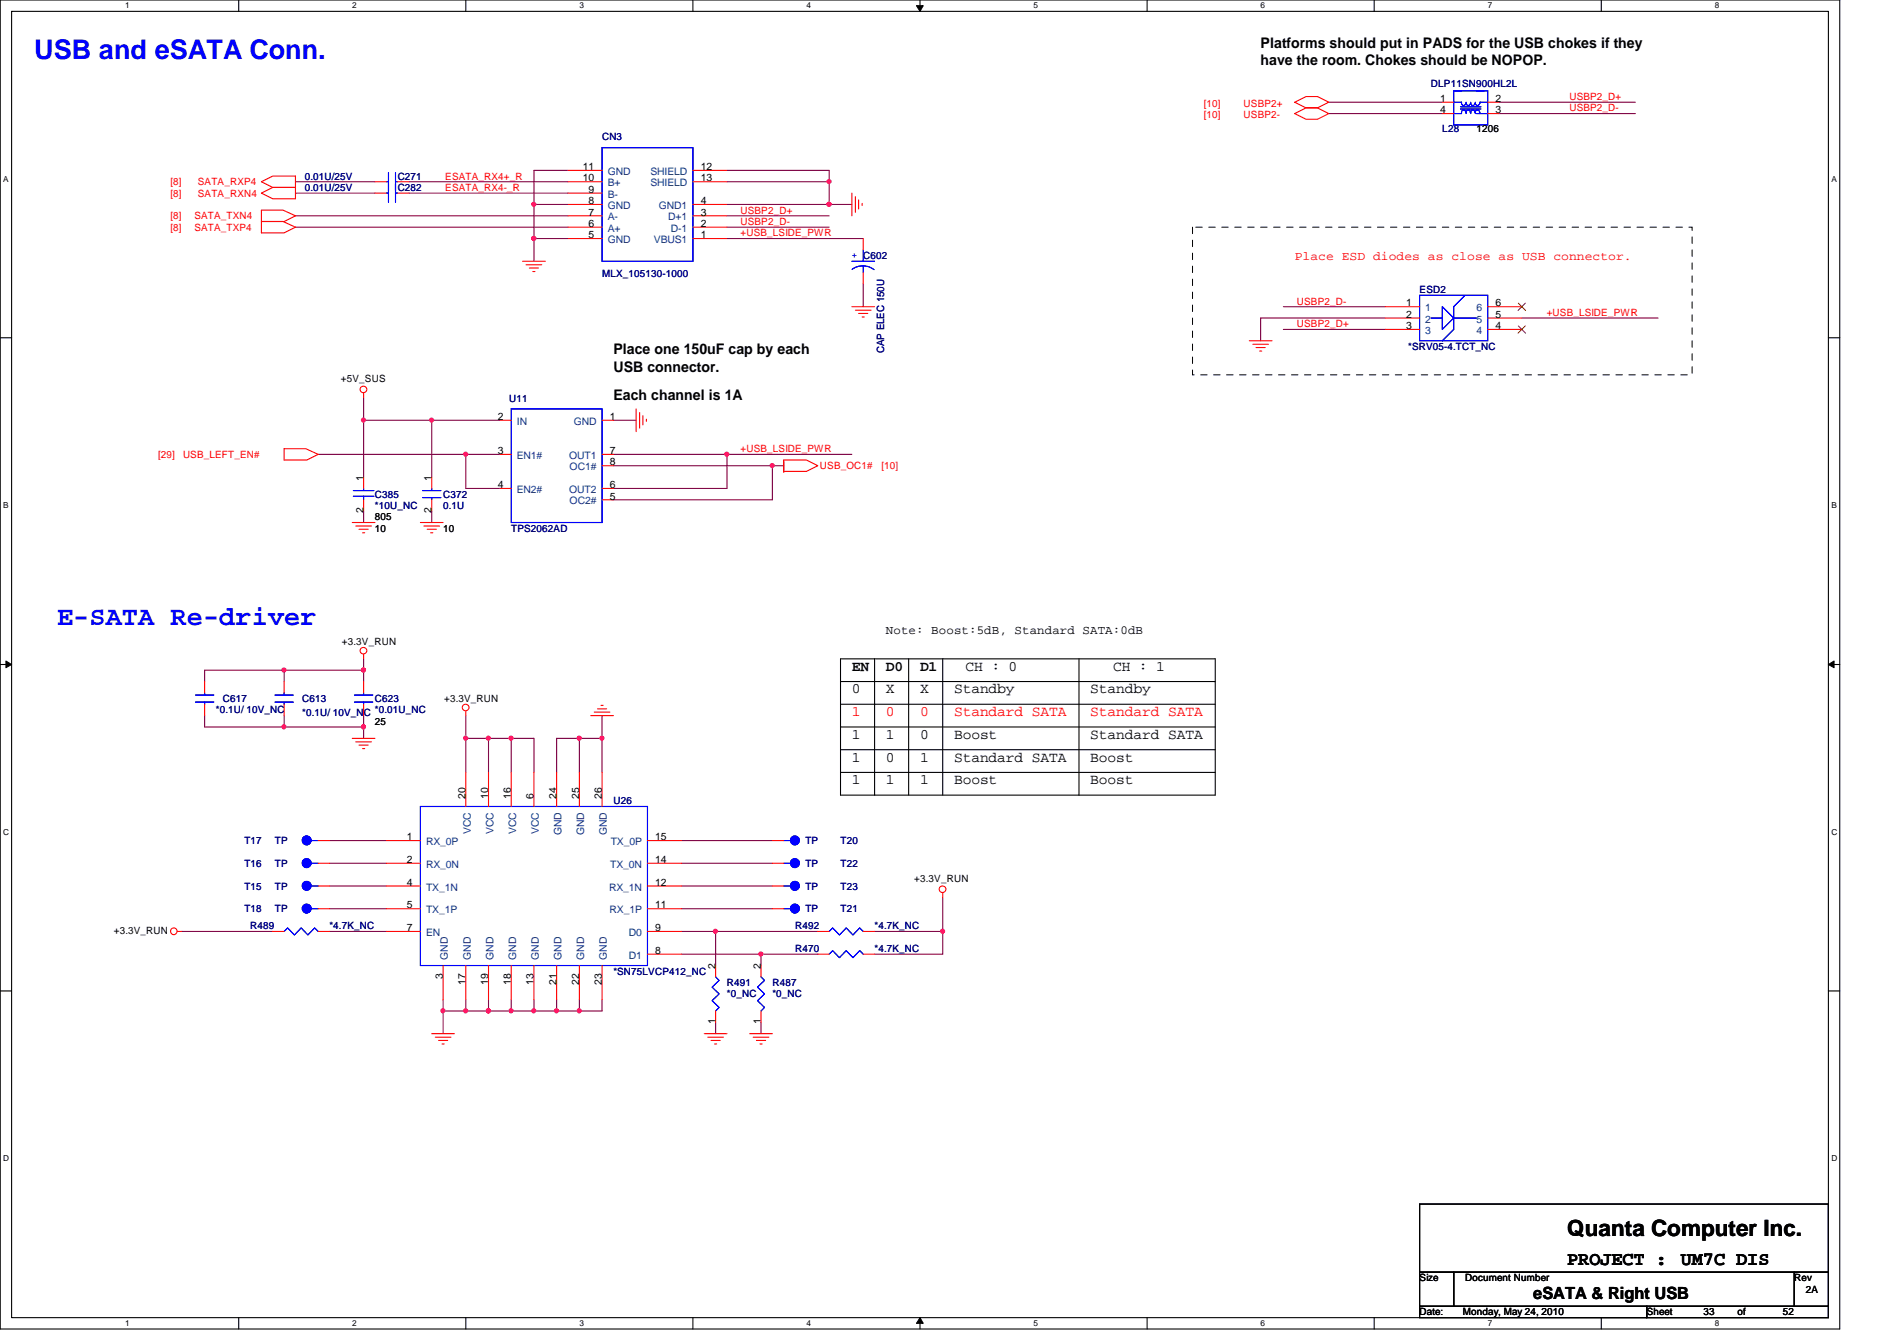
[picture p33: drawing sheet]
<svg xmlns="http://www.w3.org/2000/svg" width="297mm" height="210mm" viewBox="0 0 297 210" stroke-linecap="round" stroke-linejoin="round" font-family="sans-serif">
<defs><g id="words">
<g font-size="4.2" fill="#00f">
<text x="5.4" y="9.3">USB and eSATA Conn.</text>
<text x="8.9" y="97.8">E-SATA Re-driver</text>
</g>
<text font-size="3.5" x="245.4" y="193.5">Quanta Computer Inc.</text>
<g font-size="3">
<text x="245.4" y="198.1">PROJECT :</text>
<text x="263.2" y="198.1">UM7C DIS</text>
</g>
<text font-size="2.6" x="240.1" y="203.3">eSATA &amp; Right USB</text>
<g font-size="2.3">
<text x="197.4" y="7.5">Platforms should put in PADS for the USB chokes if they</text>
<text x="197.4" y="10.2">have the room. Chokes should be NOPOP.</text>
<text x="96.1" y="55.5">Place one 150uF cap by each</text>
<text x="96.1" y="58.2">USB connector.</text>
<text x="96.1" y="62.6">Each channel is 1A</text>
<text x="133.4" y="105">EN</text>
<text x="138.7" y="105">D0</text>
<text x="144.1" y="105">D1</text>
<text x="151.2" y="105">CH : 0</text>
<text x="174.3" y="105">CH : 1</text>
<text x="133.4" y="108.5">0</text>
<text x="138.7" y="108.5">X</text>
<text x="144.1" y="108.5">X</text>
<text x="149.4" y="108.5">Standby</text>
<text x="170.7" y="108.5">Standby</text>
<text x="133.4" y="115.7">1</text>
<text x="133.4" y="119.2">1</text>
<text x="138.7" y="115.7">1</text>
<text x="138.7" y="119.2">0</text>
<text x="144.1" y="115.7">0</text>
<text x="144.1" y="119.2">1</text>
<text x="149.4" y="119.2">Standard SATA</text>
<text x="149.4" y="115.7">Boost</text>
<text x="170.7" y="119.2">Boost</text>
<text x="170.7" y="115.7">Standard SATA</text>
<text x="133.4" y="122.8">1</text>
<text x="138.7" y="122.8">1</text>
<text x="144.1" y="122.8">1</text>
<text x="149.4" y="122.8">Boost</text>
<text x="170.7" y="122.8">Boost</text>
</g>
<g font-size="2.3" fill="#f00">
<text x="133.4" y="112.1">1</text>
<text x="138.7" y="112.1">0</text>
<text x="144.1" y="112.1">0</text>
<text x="149.4" y="112.1">Standard SATA</text>
<text x="170.7" y="112.1">Standard SATA</text>
</g>
<text font-size="1.9" fill="#f00" x="202.7" y="40.6">Place ESD diodes as close as USB connector.</text>
<text font-size="1.9" x="138.7" y="99.3">Note: Boost:5dB, Standard SATA:0dB</text>
<g font-size="1.6" fill="#f00">
<text x="188.5" y="16.7">[10]</text>
<text x="194.7" y="16.7">USBP2+</text>
<text x="245.7" y="17.4">USBP2_D-</text>
<text x="245.7" y="15.7">USBP2_D+</text>
<text x="188.5" y="18.5">[10]</text>
<text x="194.7" y="18.5">USBP2-</text>
<text x="26.7" y="29">[8]</text>
<text x="31" y="29">SATA_RXP4</text>
<text x="69.7" y="28.1">ESATA_RX4+_R</text>
<text x="69.7" y="29.9">ESATA_RX4-_R</text>
<text x="26.7" y="34.3">[8]</text>
<text x="26.7" y="30.8">[8]</text>
<text x="30.4" y="34.3">SATA_TXN4</text>
<text x="31" y="30.8">SATA_RXN4</text>
<text x="115.9" y="35.2">USBP2_D-</text>
<text x="115.9" y="33.4">USBP2_D+</text>
<text x="26.7" y="36.1">[8]</text>
<text x="30.4" y="36.1">SATA_TXP4</text>
<text x="115.9" y="37">+USB_LSIDE_PWR</text>
<text x="203.1" y="47.7">USBP2_D-</text>
<text x="203.1" y="51.2">USBP2_D+</text>
<text x="242.2" y="49.4">+USB_LSIDE_PWR</text>
<text x="24.8" y="71.7">[29]</text>
<text x="28.7" y="71.7">USB_LEFT_EN#</text>
<text x="115.9" y="70.8">+USB_LSIDE_PWR</text>
<text x="128.4" y="73.4">USB_OC1#</text>
<text x="138" y="73.4">[10]</text>
</g>
<g font-size="1.6" fill="#000080">
<text x="224.1" y="13.5">DLP11SN900HL2L</text>
<text x="94.3" y="21.9">CN3</text>
<text x="225.8" y="20.7">L28</text>
<text x="47.7" y="28.1">0.01U/25V</text>
<text x="47.7" y="29.9">0.01U/25V</text>
<text x="62.3" y="28.1">C271</text>
<text x="62.3" y="29.9">C282</text>
<text x="94.3" y="43.4">MLX_105130-1000</text>
<text x="222.3" y="45.9">ESD2</text>
<text x="138.4" y="55.3" transform="rotate(-90 138.4 55.3)">CAP ELEC 150U</text>
<text x="220.5" y="54.8">*SRV05-4.TCT_NC</text>
<text x="79.7" y="62.9">U11</text>
<text x="58.7" y="77.9">C385</text>
<text x="69.4" y="77.9">C372</text>
<text x="58.7" y="79.7">*10U_NC</text>
<text x="69.4" y="79.7">0.1U</text>
<text x="80" y="83.2">TPS2062AD</text>
<text x="33.8" y="111.7">*0.1U/ 10V_NC</text>
<text x="34.9" y="109.9">C617</text>
<text x="47.3" y="109.9">C613</text>
<text x="47.3" y="112">*0.1U/ 10V_NC *0.01U_NC</text>
<text x="58.7" y="109.9">C623</text>
<text x="96.1" y="125.9">U26</text>
<text x="38.3" y="132.1">T17</text>
<text x="38.3" y="135.7">T16</text>
<text x="43.1" y="132.1">TP</text>
<text x="43.1" y="135.7">TP</text>
<text x="126.1" y="132.1">TP</text>
<text x="126.1" y="135.7">TP</text>
<text x="131.6" y="132.1">T20</text>
<text x="131.6" y="135.7">T22</text>
<text x="38.3" y="139.2">T15</text>
<text x="38.3" y="142.8">T18</text>
<text x="43.1" y="139.2">TP</text>
<text x="43.1" y="142.8">TP</text>
<text x="126.1" y="139.2">TP</text>
<text x="126.1" y="142.8">TP</text>
<text x="131.6" y="139.2">T23</text>
<text x="131.6" y="142.8">T21</text>
<text x="39.2" y="145.5">R489</text>
<text x="51.6" y="145.5">*4.7K_NC</text>
<text x="124.5" y="149">R470</text>
<text x="124.5" y="145.5">R492</text>
<text x="136.9" y="149">*4.7K_NC</text>
<text x="136.9" y="145.5">*4.7K_NC</text>
<text x="96.1" y="152.6">*SN75LVCP412_NC</text>
<text x="113.8" y="154.3">R491</text>
<text x="120.9" y="154.3">R487</text>
<text x="113.8" y="156.1">*0_NC</text>
<text x="120.9" y="156.1">*0_NC</text>
</g>
<g font-size="1.6">
<text x="225.5" y="16">1</text>
<text x="225.5" y="17.7">4</text>
<text x="234.2" y="16">2</text>
<text x="234.2" y="17.7">3</text>
<text x="231.2" y="20.7">1206</text>
<text x="91.3" y="28.4">10</text>
<text x="91.3" y="26.6">11</text>
<text x="109.7" y="26.6">12</text>
<text x="109.7" y="28.4">13</text>
<text x="92.2" y="35.5">6</text>
<text x="92.2" y="33.7">7</text>
<text x="92.2" y="30.2">9</text>
<text x="92.2" y="32">8</text>
<text x="109.7" y="35.5">2</text>
<text x="109.7" y="32">4</text>
<text x="109.7" y="33.7">3</text>
<text x="92.2" y="37.3">5</text>
<text x="109.7" y="37.3">1</text>
<text x="220.2" y="48">1</text>
<text x="234.2" y="48">6</text>
<text x="220.2" y="49.7">2</text>
<text x="220.2" y="51.5">3</text>
<text x="234.2" y="51.5">4</text>
<text x="234.2" y="49.7">5</text>
<text x="53.4" y="59.8">+5V_SUS</text>
<text x="77.9" y="65.7">2</text>
<text x="95.5" y="65.7">1</text>
<text x="77.9" y="71.1">3</text>
<text x="95.5" y="71.1">7</text>
<text x="56.9" y="75.2" transform="rotate(-90 56.9 75.2)">1</text>
<text x="67.6" y="75.2" transform="rotate(-90 67.6 75.2)">1</text>
<text x="77.9" y="76.4">4</text>
<text x="95.5" y="72.9">8</text>
<text x="95.5" y="76.4">6</text>
<text x="56.9" y="80.3" transform="rotate(-90 56.9 80.3)">2</text>
<text x="58.7" y="83.2">10</text>
<text x="58.7" y="81.4">805</text>
<text x="67.6" y="80.3" transform="rotate(-90 67.6 80.3)">2</text>
<text x="69.4" y="83.2">10</text>
<text x="95.5" y="78.2">5</text>
<text x="53.5" y="101">+3.3V_RUN</text>
<text x="58.7" y="113.5">25</text>
<text x="69.6" y="109.9">+3.3V_RUN</text>
<text x="72.9" y="125" transform="rotate(-90 72.9 125)">20</text>
<text x="76.5" y="125" transform="rotate(-90 76.5 125)">10</text>
<text x="80" y="125" transform="rotate(-90 80 125)">16</text>
<text x="83.6" y="125" transform="rotate(-90 83.6 125)">6</text>
<text x="87.1" y="125" transform="rotate(-90 87.1 125)">24</text>
<text x="90.7" y="125" transform="rotate(-90 90.7 125)">25</text>
<text x="94.2" y="125" transform="rotate(-90 94.2 125)">26</text>
<text x="63.7" y="131.5">1</text>
<text x="102.6" y="131.5">15</text>
<text x="63.7" y="135.1">2</text>
<text x="102.6" y="135.1">14</text>
<text x="63.7" y="138.6">4</text>
<text x="63.7" y="142.2">5</text>
<text x="102.6" y="142.2">11</text>
<text x="102.6" y="138.6">12</text>
<text x="143.2" y="138">+3.3V_RUN</text>
<text x="17.8" y="146.2">+3.3V_RUN</text>
<text x="63.7" y="145.8">7</text>
<text x="102.6" y="145.8">9</text>
<text x="102.6" y="149.3">8</text>
<text x="69.3" y="153.2" transform="rotate(-90 69.3 153.2)">3</text>
<text x="72.9" y="154.1" transform="rotate(-90 72.9 154.1)">17</text>
<text x="76.5" y="154.1" transform="rotate(-90 76.5 154.1)">19</text>
<text x="80" y="154.1" transform="rotate(-90 80 154.1)">18</text>
<text x="83.6" y="154.1" transform="rotate(-90 83.6 154.1)">13</text>
<text x="87.1" y="154.1" transform="rotate(-90 87.1 154.1)">21</text>
<text x="90.7" y="154.1" transform="rotate(-90 90.7 154.1)">22</text>
<text x="94.2" y="154.1" transform="rotate(-90 94.2 154.1)">23</text>
<text x="112" y="151.7" transform="rotate(-90 112 151.7)">2</text>
<text x="119.1" y="151.7" transform="rotate(-90 119.1 151.7)">2</text>
<text x="112" y="160.4" transform="rotate(-90 112 160.4)">1</text>
<text x="119.1" y="160.4" transform="rotate(-90 119.1 160.4)">1</text>
<text x="222.3" y="200.6">Size</text>
<text x="229.4" y="200.6">Document Number</text>
<text x="281" y="200.6">Rev</text>
<text x="282.7" y="202.4">2A</text>
<text x="222.3" y="205.9">Date:</text>
<text x="229.1" y="205.9">Monday, May 24, 2010</text>
<text x="257.8" y="205.9">Sheet</text>
<text x="266.7" y="205.9">33</text>
<text x="272.1" y="205.9">of</text>
<text x="279.2" y="205.9">52</text>
</g>
<g font-size="1.6" fill="#004080">
<text x="95.2" y="29.2">B+</text>
<text x="95.2" y="27.4">GND</text>
<text x="101.9" y="27.4">SHIELD</text>
<text x="101.9" y="29.2">SHIELD</text>
<text x="95.2" y="34.5">A-</text>
<text x="95.2" y="30.9">B-</text>
<text x="95.2" y="32.7">GND</text>
<text x="103.2" y="32.7">GND1</text>
<text x="104.6" y="34.5">D+1</text>
<text x="95.2" y="36.3">A+</text>
<text x="95.2" y="38.1">GND</text>
<text x="102.4" y="38.1">VBUS1</text>
<text x="105" y="36.3">D-1</text>
<text x="223.2" y="48.7">1</text>
<text x="223.2" y="50.5">2</text>
<text x="223.2" y="52.3">3</text>
<text x="231.2" y="52.3">4</text>
<text x="231.2" y="50.5">5</text>
<text x="231.2" y="48.7">6</text>
<text x="80.9" y="66.5">IN</text>
<text x="80.9" y="71.8">EN1#</text>
<text x="89.1" y="71.8">OUT1</text>
<text x="89.8" y="66.5">GND</text>
<text x="80.9" y="77.2">EN2#</text>
<text x="89.1" y="77.2">OUT2</text>
<text x="89.2" y="73.6">OC1#</text>
<text x="89.2" y="79">OC2#</text>
<text x="73.7" y="130.6" transform="rotate(-90 73.7 130.6)">VCC</text>
<text x="77.3" y="130.6" transform="rotate(-90 77.3 130.6)">VCC</text>
<text x="80.8" y="130.6" transform="rotate(-90 80.8 130.6)">VCC</text>
<text x="84.4" y="130.6" transform="rotate(-90 84.4 130.6)">VCC</text>
<text x="87.9" y="130.8" transform="rotate(-90 87.9 130.8)">GND</text>
<text x="91.5" y="130.8" transform="rotate(-90 91.5 130.8)">GND</text>
<text x="95" y="130.8" transform="rotate(-90 95 130.8)">GND</text>
<text x="66.7" y="135.8">RX_0N</text>
<text x="66.7" y="132.3">RX_0P</text>
<text x="95.5" y="135.8">TX_0N</text>
<text x="95.6" y="132.3">TX_0P</text>
<text x="66.7" y="139.4">TX_1N</text>
<text x="66.7" y="143">TX_1P</text>
<text x="95.4" y="139.4">RX_1N</text>
<text x="95.5" y="143">RX_1P</text>
<text x="66.7" y="146.5">EN</text>
<text x="98.5" y="146.5">D0</text>
<text x="70.1" y="150.2" transform="rotate(-90 70.1 150.2)">GND</text>
<text x="73.7" y="150.2" transform="rotate(-90 73.7 150.2)">GND</text>
<text x="77.3" y="150.2" transform="rotate(-90 77.3 150.2)">GND</text>
<text x="80.8" y="150.2" transform="rotate(-90 80.8 150.2)">GND</text>
<text x="84.4" y="150.2" transform="rotate(-90 84.4 150.2)">GND</text>
<text x="87.9" y="150.2" transform="rotate(-90 87.9 150.2)">GND</text>
<text x="91.5" y="150.2" transform="rotate(-90 91.5 150.2)">GND</text>
<text x="95" y="150.2" transform="rotate(-90 95 150.2)">GND</text>
<text x="98.5" y="150.1">D1</text>
</g>
<text font-size="1.6" fill="#00f" x="133.4" y="40.3">+ C602</text>
<g font-size="1.3">
<text x="19.6" y="1.3">1</text>
<text x="55.2" y="1.3">2</text>
<text x="90.7" y="1.3">3</text>
<text x="126.3" y="1.3">4</text>
<text x="161.8" y="1.3">5</text>
<text x="197.4" y="1.3">6</text>
<text x="233" y="1.3">7</text>
<text x="268.5" y="1.3">8</text>
<text x=".5" y="28.4">A</text>
<text x="286.8" y="28.4">A</text>
<text x=".5" y="79.5">B</text>
<text x="286.8" y="79.5">B</text>
<text x=".5" y="130.7">C</text>
<text x="286.8" y="130.7">C</text>
<text x=".5" y="181.8">D</text>
<text x="286.8" y="181.8">D</text>
<text x="19.6" y="207.6">1</text>
<text x="55.2" y="207.6">2</text>
<text x="90.7" y="207.6">3</text>
<text x="126.3" y="207.6">4</text>
<text x="161.8" y="207.6">5</text>
<text x="197.4" y="207.6">6</text>
<text x="233" y="207.6">7</text>
<text x="268.5" y="207.6">8</text>
</g>
</g></defs>
<path d="M0 0h288.1v208h-288.1zM1.8 1.8h284.5v204.4h-284.5z" fill="none" stroke="#000" stroke-width=".17"/>
<g fill="#fff">
<path d="M19.6 .2h.7v1.4h-.7z"/>
<path d="M19.6 206.4h.7v1.4h-.7z"/>
</g>
<path d="M37.4 0v1.8M37.4 206.2v1.8" fill="none" stroke="#000" stroke-width=".17"/>
<g fill="#fff">
<path d="M55.2 .2h.6v1.4h-.6z"/>
<path d="M55.2 206.4h.6v1.4h-.6z"/>
</g>
<path d="M72.9 0v1.8M72.9 206.2v1.8" fill="none" stroke="#000" stroke-width=".17"/>
<g fill="#fff">
<path d="M90.7 .2h.7v1.4h-.7z"/>
<path d="M90.7 206.4h.7v1.4h-.7z"/>
</g>
<path d="M108.5 0v1.8M108.5 206.2v1.8" fill="none" stroke="#000" stroke-width=".17"/>
<g fill="#fff">
<path d="M126.3 .2h.7v1.4h-.7z"/>
<path d="M126.3 206.4h.7v1.4h-.7z"/>
</g>
<path d="M144.1 0v1.8M144.1 206.2v1.8" fill="none" stroke="#000" stroke-width=".17"/>
<path d="M143.5 .9h1.1l-.5 .9zM144.1 206.2l.5 .9h-1.1z" fill="#000"/>
<path d="M143.5 .9h1.1l-.5 .9zM144.1 206.2l.5 .9h-1.1z" fill="none" stroke="#000" stroke-width=".16"/>
<g fill="#fff">
<path d="M161.8 .2h.7v1.4h-.7z"/>
<path d="M161.8 206.4h.7v1.4h-.7z"/>
</g>
<path d="M179.6 0v1.8M179.6 206.2v1.8" fill="none" stroke="#000" stroke-width=".17"/>
<g fill="#fff">
<path d="M197.4 .2h.7v1.4h-.7z"/>
<path d="M197.4 206.4h.7v1.4h-.7z"/>
</g>
<path d="M215.2 0v1.8M215.2 206.2v1.8" fill="none" stroke="#000" stroke-width=".17"/>
<g fill="#fff">
<path d="M233 .2h.6v1.4h-.6z"/>
<path d="M233 206.4h.6v1.4h-.6z"/>
</g>
<path d="M250.7 0v1.8M250.7 206.2v1.8" fill="none" stroke="#000" stroke-width=".17"/>
<g fill="#fff">
<path d="M268.5 .2h.7v1.4h-.7z"/>
<path d="M268.5 206.4h.7v1.4h-.7z"/>
<path d="M.5 27.3h.8v1.4h-.8z"/>
<path d="M286.8 27.3h.8v1.4h-.8z"/>
<path d="M.5 78.4h.8v1.4h-.8z"/>
<path d="M286.8 78.4h.8v1.4h-.8z"/>
</g>
<path d="M0 52.9h1.8M286.3 52.9h1.8" fill="none" stroke="#000" stroke-width=".17"/>
<g fill="#fff">
<path d="M.5 129.5h.9v1.4h-.9z"/>
<path d="M286.8 129.5h.9v1.4h-.9z"/>
</g>
<path d="M0 104h1.8M286.3 104h1.8" fill="none" stroke="#000" stroke-width=".17"/>
<path d="M.9 103.5l.9 .5-.9 .5zM286.3 104l.9-.5v1z" fill="#000"/>
<path d="M.9 103.5l.9 .5-.9 .5zM286.3 104l.9-.5v1z" fill="none" stroke="#000" stroke-width=".16"/>
<g fill="#fff">
<path d="M.5 180.6h.9v1.4h-.9z"/>
<path d="M286.8 180.6h.9v1.4h-.9z"/>
</g>
<path d="M0 155.1h1.8M286.3 155.1h1.8" fill="none" stroke="#000" stroke-width=".17"/>
<path d="M78.3 65.8h-10.7v8.9M96.1 72.9h24.8M67.6 80v1.8" fill="none" stroke="#800040" stroke-width=".17"/>
<circle cx="67.6" cy="65.8" r=".32" fill="#f0f"/>
<circle cx="67.6" cy="65.8" r=".32" fill="none" stroke="#f0f" stroke-width=".17"/>
<path d="M56.9 65.8h10.7M96.1 76.5h17.7" fill="none" stroke="#800040" stroke-width=".17"/>
<circle cx="56.9" cy="65.8" r=".32" fill="#f0f"/>
<circle cx="56.9" cy="65.8" r=".32" fill="none" stroke="#f0f" stroke-width=".17"/>
<path d="M120.9 72.9v5.3" fill="none" stroke="#800040" stroke-width=".17"/>
<circle cx="120.9" cy="72.9" r=".32" fill="#f0f"/>
<circle cx="120.9" cy="72.9" r=".32" fill="none" stroke="#f0f" stroke-width=".17"/>
<path d="M72.9 71.1h5.4M96.1 78.2h24.8" fill="none" stroke="#800040" stroke-width=".17"/>
<circle cx="72.9" cy="71.1" r=".32" fill="#f0f"/>
<circle cx="72.9" cy="71.1" r=".32" fill="none" stroke="#f0f" stroke-width=".17"/>
<path d="M49.8 71.1h23.1v5.4h5.4M56.9 62.2v3.6M96.1 65.8h3.5M96.1 71.1h17.7M120.9 72.9h1.8" fill="none" stroke="#800040" stroke-width=".17"/>
<circle cx="113.8" cy="71.1" r=".32" fill="#f0f"/>
<circle cx="113.8" cy="71.1" r=".32" fill="none" stroke="#f0f" stroke-width=".17"/>
<g fill="none" stroke="#800040" stroke-width=".17">
<path d="M208.1 17.8h17.7M208.1 16h17.7M234.7 17.8h21.4M234.7 16h21.4M113.8 28.4h16M129.8 26.7v1.7M129.8 28.4v3.6M201 51.6h16M201 48h16M217 49.8h-19.6v3.5M238.3 49.8h21.3M56.9 65.8v8.9"/>
<path d="M56.9 80v1.8"/>
</g>
<circle cx="129.8" cy="32" r=".32" fill="#f0f"/>
<circle cx="129.8" cy="32" r=".32" fill="none" stroke="#f0f" stroke-width=".17"/>
<circle cx="129.8" cy="28.4" r=".32" fill="#f0f"/>
<circle cx="129.8" cy="28.4" r=".32" fill="none" stroke="#f0f" stroke-width=".17"/>
<path d="M113.8 32h19.6M113.8 35.6h16" fill="none" stroke="#800040" stroke-width=".17"/>
<circle cx="129.8" cy="32" r=".32" fill="#f0f"/>
<circle cx="129.8" cy="32" r=".32" fill="none" stroke="#f0f" stroke-width=".17"/>
<path d="M83.6 32v5.3" fill="none" stroke="#800040" stroke-width=".17"/>
<circle cx="83.6" cy="37.3" r=".32" fill="#f0f"/>
<circle cx="83.6" cy="37.3" r=".32" fill="none" stroke="#f0f" stroke-width=".17"/>
<path d="M88.9 26.7h-5.3v5.3h5.3M113.8 37.3h21.4" fill="none" stroke="#800040" stroke-width=".17"/>
<circle cx="83.6" cy="32" r=".32" fill="#f0f"/>
<circle cx="83.6" cy="32" r=".32" fill="none" stroke="#f0f" stroke-width=".17"/>
<path d="M83.6 37.3h5.3" fill="none" stroke="#800040" stroke-width=".17"/>
<circle cx="83.6" cy="37.3" r=".32" fill="#f0f"/>
<circle cx="83.6" cy="37.3" r=".32" fill="none" stroke="#f0f" stroke-width=".17"/>
<path d="M46.3 35.6h42.6M46.3 33.8h42.6M83.6 37.3v3.6M113.8 33.8h16M113.8 26.7h16M56.9 103.1v1.8M51.6 145.8h8.9" fill="none" stroke="#800040" stroke-width=".17"/>
<circle cx="56.9" cy="104.9" r=".32" fill="#f0f"/>
<circle cx="56.9" cy="104.9" r=".32" fill="none" stroke="#f0f" stroke-width=".17"/>
<path d="M32 112v1.8M32 104.9v1.8M44.5 104.9h12.4" fill="none" stroke="#800040" stroke-width=".17"/>
<circle cx="56.9" cy="104.9" r=".32" fill="#f0f"/>
<circle cx="56.9" cy="104.9" r=".32" fill="none" stroke="#f0f" stroke-width=".17"/>
<circle cx="44.5" cy="104.9" r=".32" fill="#f0f"/>
<circle cx="44.5" cy="104.9" r=".32" fill="none" stroke="#f0f" stroke-width=".17"/>
<path d="M44.5 112v1.8h12.4v-1.8" fill="none" stroke="#800040" stroke-width=".17"/>
<circle cx="56.9" cy="113.8" r=".32" fill="#f0f"/>
<circle cx="56.9" cy="113.8" r=".32" fill="none" stroke="#f0f" stroke-width=".17"/>
<circle cx="44.5" cy="113.8" r=".32" fill="#f0f"/>
<circle cx="44.5" cy="113.8" r=".32" fill="none" stroke="#f0f" stroke-width=".17"/>
<path d="M32 104.9h12.5v1.8M32 113.8h12.5M56.9 104.9v1.8M56.9 113.8v1.8M28.5 145.8h14.2" fill="none" stroke="#800040" stroke-width=".17"/>
<circle cx="56.9" cy="113.8" r=".32" fill="#f0f"/>
<circle cx="56.9" cy="113.8" r=".32" fill="none" stroke="#f0f" stroke-width=".17"/>
<path d="M69.4 156.5v1.7M76.5 158.2h3.5" fill="none" stroke="#800040" stroke-width=".17"/>
<circle cx="76.5" cy="158.2" r=".32" fill="#f0f"/>
<circle cx="76.5" cy="158.2" r=".32" fill="none" stroke="#f0f" stroke-width=".17"/>
<path d="M83.6 156.5v1.7" fill="none" stroke="#800040" stroke-width=".17"/>
<circle cx="83.6" cy="158.2" r=".32" fill="#f0f"/>
<circle cx="83.6" cy="158.2" r=".32" fill="none" stroke="#f0f" stroke-width=".17"/>
<path d="M72.9 158.2h3.6" fill="none" stroke="#800040" stroke-width=".17"/>
<circle cx="76.5" cy="158.2" r=".32" fill="#f0f"/>
<circle cx="76.5" cy="158.2" r=".32" fill="none" stroke="#f0f" stroke-width=".17"/>
<path d="M72.9 156.5v1.7" fill="none" stroke="#800040" stroke-width=".17"/>
<circle cx="72.9" cy="158.2" r=".32" fill="#f0f"/>
<circle cx="72.9" cy="158.2" r=".32" fill="none" stroke="#f0f" stroke-width=".17"/>
<path d="M80 156.5v1.7" fill="none" stroke="#800040" stroke-width=".17"/>
<circle cx="80" cy="158.2" r=".32" fill="#f0f"/>
<circle cx="80" cy="158.2" r=".32" fill="none" stroke="#f0f" stroke-width=".17"/>
<path d="M69.4 158.2v3.6" fill="none" stroke="#800040" stroke-width=".17"/>
<circle cx="69.4" cy="158.2" r=".32" fill="#f0f"/>
<circle cx="69.4" cy="158.2" r=".32" fill="none" stroke="#f0f" stroke-width=".17"/>
<path d="M90.7 115.6h3.6M90.7 158.2h3.6" fill="none" stroke="#800040" stroke-width=".17"/>
<circle cx="90.7" cy="115.5" r=".32" fill="#f0f"/>
<circle cx="90.7" cy="115.5" r=".32" fill="none" stroke="#f0f" stroke-width=".17"/>
<path d="M90.7 115.6v5.3M76.5 156.5v1.7" fill="none" stroke="#800040" stroke-width=".17"/>
<circle cx="76.5" cy="158.2" r=".32" fill="#f0f"/>
<circle cx="76.5" cy="158.2" r=".32" fill="none" stroke="#f0f" stroke-width=".17"/>
<path d="M87.2 156.5v1.7h3.5" fill="none" stroke="#800040" stroke-width=".17"/>
<circle cx="90.7" cy="158.2" r=".32" fill="#f0f"/>
<circle cx="90.7" cy="158.2" r=".32" fill="none" stroke="#f0f" stroke-width=".17"/>
<circle cx="87.1" cy="158.2" r=".32" fill="#f0f"/>
<circle cx="87.1" cy="158.2" r=".32" fill="none" stroke="#f0f" stroke-width=".17"/>
<path d="M72.9 112v3.6M76.5 115.6h3.5v5.3M83.6 115.6v5.3M94.3 112v3.6M69.4 158.2h3.5M80 158.2h7.2M94.3 156.5v1.7" fill="none" stroke="#800040" stroke-width=".17"/>
<circle cx="76.5" cy="115.5" r=".32" fill="#f0f"/>
<circle cx="76.5" cy="115.5" r=".32" fill="none" stroke="#f0f" stroke-width=".17"/>
<path d="M72.9 115.6v5.3M76.5 115.6v5.3" fill="none" stroke="#800040" stroke-width=".17"/>
<circle cx="72.9" cy="115.5" r=".32" fill="#f0f"/>
<circle cx="72.9" cy="115.5" r=".32" fill="none" stroke="#f0f" stroke-width=".17"/>
<path d="M80 115.6h3.6" fill="none" stroke="#800040" stroke-width=".17"/>
<circle cx="80" cy="115.5" r=".32" fill="#f0f"/>
<circle cx="80" cy="115.5" r=".32" fill="none" stroke="#f0f" stroke-width=".17"/>
<path d="M94.3 115.6v5.3" fill="none" stroke="#800040" stroke-width=".17"/>
<circle cx="94.2" cy="115.5" r=".32" fill="#f0f"/>
<circle cx="94.2" cy="115.5" r=".32" fill="none" stroke="#f0f" stroke-width=".17"/>
<path d="M72.9 115.6h3.6M147.6 145.8v3.6" fill="none" stroke="#800040" stroke-width=".17"/>
<circle cx="147.6" cy="145.8" r=".32" fill="#f0f"/>
<circle cx="147.6" cy="145.8" r=".32" fill="none" stroke="#f0f" stroke-width=".17"/>
<path d="M106.7 149.4h12.5M128.1 145.8h-16v5.3M136.9 149.4h10.7M119.2 160v1.8" fill="none" stroke="#800040" stroke-width=".17"/>
<circle cx="112" cy="145.8" r=".32" fill="#f0f"/>
<circle cx="112" cy="145.8" r=".32" fill="none" stroke="#f0f" stroke-width=".17"/>
<path d="M106.7 145.8h5.4M128.1 149.4h-8.9v1.7M147.6 140.5v5.3h-10.7M112.1 160v1.8" fill="none" stroke="#800040" stroke-width=".17"/>
<circle cx="119.1" cy="149.3" r=".32" fill="#f0f"/>
<circle cx="119.1" cy="149.3" r=".32" fill="none" stroke="#f0f" stroke-width=".17"/>
<g fill="none" stroke="#800040" stroke-width=".17">
<path d="M46.3 28.4h12.4M46.3 30.2h12.4M64 30.2h24.9M64 28.4h24.9M135.2 44.5v3.5M133.4 71.1h-19.6v5.4M90.7 115.6h-3.5v5.3M51.6 131.6h8.9M51.6 135.1h8.9M51.6 138.7h8.9M106.7 131.6h14.2M106.7 135.1h14.2"/>
<path d="M106.7 138.7h14.2M51.6 142.2h8.9M90.7 156.5v1.7M106.7 142.2h14.2"/>
</g>
<g fill="none" stroke="#f00" stroke-width=".17">
<path d="M202.7 16l1.8-.9h1.8l1.8 .9-1.8 .9h-1.8zM202.7 17.8l1.8-.9h1.8l1.8 .9-1.8 .9h-1.8zM40.9 34.7h3.4l2 .9-1.8 .8h-3.6zM40.9 28.4l1.8-.8h3.6v1.7h-3.6zM40.9 30.2l1.8-.9h3.6v1.8h-3.6zM40.9 32.9h3.4l2 .9-1.8 .9h-3.6zM133.4 30.2v3.6M133.9 30.8v2.4M134.4 31.3v1.4M135 31.8v.4M81.8 40.9h3.6M82.4 41.4h2.4"/>
<path d="M82.9 42h1.4M83.4 42.5h.4M133.4 48h3.5M133.9 48.6h2.5M134.4 49.1h1.5M135 49.6h.3M195.6 53.3h3.6M196.2 53.9h2.4M196.7 54.4h1.4M197.2 54.9h.4M44.5 70.2h3.4l1.9 .9-1.8 .9h-3.5zM56.9 61.5v.7"/>
<path d="M99.6 64v3.6M100.2 64.6v2.4M100.7 65.1v1.4M101.2 65.6v.4M122.7 72.2v1.8M122.7 73.6v-1.6h3.6l1.8 .9-1.8 .9h-3.6M55.2 81.8h3.5M55.7 82.3h2.5M56.2 82.8h1.5M56.8 83.4h.3M65.8 81.8h3.6M66.4 82.3h2.4"/>
<path d="M66.9 82.8h1.4M67.4 83.4h.4M55.2 115.6h3.5M55.7 116.1h2.5M56.2 116.6h1.5M56.8 117.2h.3M56.9 102.4v.7M56.9 106.7v1.8M56.9 110.2v1.8M72.9 111.3v.7M92.5 112h3.6M93 111.5h2.5"/>
<path d="M93.6 111h1.4M94.1 110.4h.3M147.6 139.7v.8M27.8 145.8h.7M67.6 161.8h3.6M68.2 162.3h2.4M68.7 162.9h1.4M69.2 163.4h.4M110.3 161.8h3.5M110.8 162.3h2.5M111.3 162.9h1.5M111.9 163.4h.3"/>
<path d="M117.4 161.8h3.5M117.9 162.3h2.5M118.4 162.9h1.5M119 163.4h.3"/>
<circle cx="56.9" cy="61" r=".52"/>
<circle cx="56.9" cy="101.8" r=".52"/>
<circle cx="72.9" cy="110.7" r=".52"/>
<circle cx="147.6" cy="139.2" r=".52"/>
<circle cx="27.2" cy="145.8" r=".52"/>
</g>
<g fill="none" stroke="#000" stroke-width=".17">
<path d="M131.6 110.2h58.7M131.6 106.7h58.7M131.6 113.8h58.7M131.6 117.3h58.7M131.6 103.1h58.7v21.4h-58.7zM136.9 103.1v21.4M142.3 103.1v21.4M147.6 103.1v21.4M168.9 103.1v21.4M131.6 120.9h58.7M222.3 188.5h64v10.6h-64zM222.3 199.1h5.3v5.4h-5.3z"/>
<path d="M227.6 199.1h53.4v5.4h-53.4zM281 199.1h5.3v5.4h-5.3zM222.3 204.5h35.5v1.7h-35.5zM257.8 204.5h28.5v1.7h-28.5z"/>
</g>
<path d="M186.7 35.6h78.3v23.1h-78.3z" fill="none" stroke="#000" stroke-width=".16" stroke-dasharray="1 1 1 1 1 1 1 1"/>
<path d="M55.5 108.8h2.9M55.5 109.9h2.9M56.9 108.5v.3M56.9 109.9v.3" fill="none" stroke="#00f" stroke-width=".17"/>
<circle cx="48" cy="138.7" r=".7" fill="#00f"/>
<g fill="none" stroke="#00f" stroke-width=".17">
<path d="M48.8 138.7h1"/>
<circle cx="48" cy="138.7" r=".7"/>
</g>
<circle cx="48" cy="138.7" r=".7" fill="#00f"/>
<g fill="none" stroke="#00f" stroke-width=".17">
<path d="M222.3 46.2h10.7v7.1h-10.7zM224.1 49.8h1.7M225.8 48l1.8 1.8-1.8 1.8zM227.6 49.8h3.6M229.4 46.2l-1.8 1.8v3.6l-1.8 1.7M48.8 138.7h1M129.8 149.4l.6-.6 1 1.1 1.1-1.1 1.1 1.1 1-1.1 .6 .6"/>
<circle cx="48" cy="138.7" r=".7"/>
</g>
<path d="M217 48h5.3M217 49.8h5.3M217 51.6h5.3M233 48h5.3M233 49.8h5.3M233 51.6h5.3M49.8 138.7h1.8M128.1 149.4h1.7M135.2 149.4h1.7" fill="none" stroke="#f00" stroke-width=".17"/>
<path d="M237.7 51l1.2 1.2M237.7 47.5l1.2 1.1M238.8 51l-1.1 1.2M238.8 47.5l-1.1 1.1" fill="none" stroke="#804000" stroke-width=".16"/>
<circle cx="48" cy="131.5" r=".7" fill="#00f"/>
<g fill="none" stroke="#00f" stroke-width=".17">
<path d="M48.8 131.6h1"/>
<circle cx="48" cy="131.5" r=".7"/>
</g>
<circle cx="48" cy="131.5" r=".7" fill="#00f"/>
<g fill="none" stroke="#00f" stroke-width=".17">
<path d="M48.8 131.6h1"/>
<circle cx="48" cy="131.5" r=".7"/>
</g>
<path d="M49.8 131.6h1.8" fill="none" stroke="#f00" stroke-width=".17"/>
<circle cx="48" cy="142.2" r=".7" fill="#00f"/>
<g fill="none" stroke="#00f" stroke-width=".17">
<path d="M48.8 142.2h1"/>
<circle cx="48" cy="142.2" r=".7"/>
</g>
<circle cx="48" cy="142.2" r=".7" fill="#00f"/>
<g fill="none" stroke="#00f" stroke-width=".17">
<path d="M227.6 14.2h5.4v5.4h-5.4zM227.6 16h1.3a.35 .35 0 0 0 .2 .5 .35 .35 0 0 0 .4-.3M227.6 14.2h1.3M228.7 17.1h3.2M228.7 16.7h3.2M229.5 17.6a.34 .34 0 0 0-.3-.4 .34 .34 0 0 0-.3 .4v.2h-1.3M229.6 16a.35 .35 0 0 0 .2 .5 .35 .35 0 0 0 .4-.3M230.2 17.6a.34 .34 0 0 0-.3-.4 .34 .34 0 0 0-.3 .4v.2M230.3 16a.35 .35 0 0 0 .2 .5 .35 .35 0 0 0 .5-.3M230.9 17.6h.1a.34 .34 0 0 0-.4-.4 .34 .34 0 0 0-.3 .4v.2M231 16a.35 .35 0 0 0 .2 .5 .35 .35 0 0 0 .5-.3M231.2 17.8h1.8"/>
<path d="M231.2 14.2h1.2M231.6 17.6h.1a.34 .34 0 0 0-.4-.4 .34 .34 0 0 0-.3 .4v.2M231.7 17.6v.2M233 16h-1.3v.2M94.3 23.1h14.2v17.8h-14.2zM135.2 39.1v1.8M133.4 40.9h3.5M135.2 41.6l.7 .1 1 .5M135.2 41.6v1.1M135.2 41.6l-1.2 .2-.6 .4M55.3 77.7h3.2M55.3 76.8h3.2"/>
<path d="M56.9 76.5v.3M56.9 77.7v.5M66.2 76.8h2.8M66.2 77.9h2.8M67.6 76.5v.3M67.6 77.9v.3M43 108.8h2.9M43 109.9h2.9M44.5 108.5v.3M44.5 109.9v.3M44.5 145.8l.5-.6 1.1 1.1 1.1-1.1 1 1.1 1.1-1.1 .5 .6M48.8 142.2h1"/>
<path d="M112.1 152.9l.5 .6-1.1 1 1.1 1.1-1.1 1 1.1 1.1-.5 .5M129.8 145.8l.6-.6 1 1.1 1.1-1.1 1.1 1.1 1-1.1 .6 .6"/>
<circle cx="48" cy="142.2" r=".7"/>
</g>
<g fill="none" stroke="#f00" stroke-width=".17">
<path d="M225.8 16h1.8M225.8 17.8h1.8M233 16h1.7M233 17.8h1.7M88.9 37.3h5.4M88.9 35.6h5.4M88.9 33.8h5.4M88.9 32h5.4M88.9 28.4h5.4M88.9 30.2h5.4M88.9 26.7h5.4M108.5 37.3h5.3"/>
<path d="M108.5 35.6h5.3M108.5 33.8h5.3M108.5 32h5.3M108.5 28.4h5.3M108.5 26.7h5.3M135.2 37.3v1.8M135.2 42.7v1.7M56.9 74.7v1.8M56.9 78.2v1.8M67.6 74.7v1.8M67.6 78.2v1.8M44.5 106.7v1.8"/>
<path d="M44.5 110.2v1.8M42.7 145.8h1.8M49.8 142.2h1.8M49.8 145.8h1.8M112.1 151.1v1.8M112.1 158.2v1.8M128.1 145.8h1.7M135.2 145.8h1.7"/>
</g>
<circle cx="124.5" cy="131.5" r=".7" fill="#00f"/>
<g fill="none" stroke="#00f" stroke-width=".17">
<path d="M122.7 131.6h1.1"/>
<circle cx="124.5" cy="131.5" r=".7"/>
</g>
<circle cx="124.5" cy="131.5" r=".7" fill="#00f"/>
<g fill="none" stroke="#00f" stroke-width=".17">
<path d="M122.7 131.6h1.1"/>
<circle cx="124.5" cy="131.5" r=".7"/>
</g>
<path d="M120.9 131.6h1.8" fill="none" stroke="#f00" stroke-width=".17"/>
<circle cx="48" cy="135.1" r=".7" fill="#00f"/>
<g fill="none" stroke="#00f" stroke-width=".17">
<path d="M48.8 135.1h1"/>
<circle cx="48" cy="135.1" r=".7"/>
</g>
<circle cx="48" cy="135.1" r=".7" fill="#00f"/>
<g fill="none" stroke="#00f" stroke-width=".17">
<path d="M60.5 28.4h.3M60.8 27v2.9M61.9 27v2.9M61.9 28.4h.4M30.6 109.9h2.9M30.6 108.8h2.9M32 108.5v.3M32 109.9v.3M48.8 135.1h1M119.2 152.9l.5 .6-1.1 1 1.1 1.1-1.1 1 1.1 1.1-.5 .5"/>
<circle cx="48" cy="135.1" r=".7"/>
</g>
<path d="M58.7 28.4h1.8M62.3 28.4h1.7M32 106.7v1.8M32 110.2v1.8M49.8 135.1h1.8M119.2 151.1v1.8M119.2 158.2v1.8" fill="none" stroke="#f00" stroke-width=".17"/>
<circle cx="124.5" cy="135.1" r=".7" fill="#00f"/>
<g fill="none" stroke="#00f" stroke-width=".17">
<path d="M122.7 135.1h1.1"/>
<circle cx="124.5" cy="135.1" r=".7"/>
</g>
<circle cx="124.5" cy="135.1" r=".7" fill="#00f"/>
<g fill="none" stroke="#00f" stroke-width=".17">
<path d="M60.5 30.2h.3M60.8 28.8v2.9M61.9 28.8v2.9M61.9 30.2h.4M122.7 135.1h1.1"/>
<circle cx="124.5" cy="135.1" r=".7"/>
</g>
<path d="M58.7 30.2h1.8M62.3 30.2h1.7M120.9 135.1h1.8" fill="none" stroke="#f00" stroke-width=".17"/>
<circle cx="124.5" cy="138.7" r=".7" fill="#00f"/>
<g fill="none" stroke="#00f" stroke-width=".17">
<path d="M122.7 138.7h1.1"/>
<circle cx="124.5" cy="138.7" r=".7"/>
</g>
<circle cx="124.5" cy="138.7" r=".7" fill="#00f"/>
<g fill="none" stroke="#00f" stroke-width=".17">
<path d="M80 64h14.3v17.8h-14.3zM65.8 126.2h35.6v24.9h-35.6zM122.7 138.7h1.1"/>
<circle cx="124.5" cy="138.7" r=".7"/>
</g>
<g fill="none" stroke="#f00" stroke-width=".17">
<path d="M78.3 65.8h1.7M78.3 76.5h1.7M78.3 71.1h1.7M94.3 65.8h1.8M94.3 76.5h1.8M94.3 78.2h1.8M94.3 71.1h1.8M94.3 72.9h1.8M60.5 138.7h5.3M60.5 135.1h5.3M60.5 131.6h5.3M72.9 120.9v5.3"/>
<path d="M76.5 120.9v5.3M80 120.9v5.3M83.6 120.9v5.3M87.2 120.9v5.3M90.7 120.9v5.3M94.3 120.9v5.3M101.4 138.7h5.3M101.4 135.1h5.3M101.4 131.6h5.3M120.9 138.7h1.8M60.5 145.8h5.3M60.5 142.2h5.3"/>
<path d="M69.4 151.1v5.4M72.9 151.1v5.4M76.5 151.1v5.4M80 151.1v5.4M83.6 151.1v5.4M87.2 151.1v5.4M90.7 151.1v5.4M94.3 151.1v5.4M101.4 145.8h5.3M101.4 142.2h5.3M101.4 149.4h5.3"/>
</g>
<circle cx="124.5" cy="142.2" r=".7" fill="#00f"/>
<g fill="none" stroke="#00f" stroke-width=".17">
<path d="M122.7 142.2h1.1"/>
<circle cx="124.5" cy="142.2" r=".7"/>
</g>
<circle cx="124.5" cy="142.2" r=".7" fill="#00f"/>
<g fill="none" stroke="#00f" stroke-width=".17">
<path d="M122.7 142.2h1.1"/>
<circle cx="124.5" cy="142.2" r=".7"/>
</g>
<path d="M120.9 142.2h1.8" fill="none" stroke="#f00" stroke-width=".17"/>
<circle cx="67.6" cy="65.8" r=".32" fill="#f0f"/>
<circle cx="67.6" cy="65.8" r=".32" fill="none" stroke="#f0f" stroke-width=".17"/>
<circle cx="56.9" cy="65.8" r=".32" fill="#f0f"/>
<circle cx="56.9" cy="65.8" r=".32" fill="none" stroke="#f0f" stroke-width=".17"/>
<circle cx="120.9" cy="72.9" r=".32" fill="#f0f"/>
<circle cx="120.9" cy="72.9" r=".32" fill="none" stroke="#f0f" stroke-width=".17"/>
<circle cx="72.9" cy="71.1" r=".32" fill="#f0f"/>
<circle cx="72.9" cy="71.1" r=".32" fill="none" stroke="#f0f" stroke-width=".17"/>
<circle cx="113.8" cy="71.1" r=".32" fill="#f0f"/>
<circle cx="113.8" cy="71.1" r=".32" fill="none" stroke="#f0f" stroke-width=".17"/>
<circle cx="129.8" cy="32" r=".32" fill="#f0f"/>
<circle cx="129.8" cy="32" r=".32" fill="none" stroke="#f0f" stroke-width=".17"/>
<circle cx="129.8" cy="28.4" r=".32" fill="#f0f"/>
<circle cx="129.8" cy="28.4" r=".32" fill="none" stroke="#f0f" stroke-width=".17"/>
<circle cx="129.8" cy="32" r=".32" fill="#f0f"/>
<circle cx="129.8" cy="32" r=".32" fill="none" stroke="#f0f" stroke-width=".17"/>
<circle cx="83.6" cy="37.3" r=".32" fill="#f0f"/>
<circle cx="83.6" cy="37.3" r=".32" fill="none" stroke="#f0f" stroke-width=".17"/>
<circle cx="83.6" cy="32" r=".32" fill="#f0f"/>
<circle cx="83.6" cy="32" r=".32" fill="none" stroke="#f0f" stroke-width=".17"/>
<circle cx="83.6" cy="37.3" r=".32" fill="#f0f"/>
<circle cx="83.6" cy="37.3" r=".32" fill="none" stroke="#f0f" stroke-width=".17"/>
<circle cx="56.9" cy="104.9" r=".32" fill="#f0f"/>
<circle cx="56.9" cy="104.9" r=".32" fill="none" stroke="#f0f" stroke-width=".17"/>
<circle cx="56.9" cy="104.9" r=".32" fill="#f0f"/>
<circle cx="56.9" cy="104.9" r=".32" fill="none" stroke="#f0f" stroke-width=".17"/>
<circle cx="44.5" cy="104.9" r=".32" fill="#f0f"/>
<circle cx="44.5" cy="104.9" r=".32" fill="none" stroke="#f0f" stroke-width=".17"/>
<circle cx="56.9" cy="113.8" r=".32" fill="#f0f"/>
<circle cx="56.9" cy="113.8" r=".32" fill="none" stroke="#f0f" stroke-width=".17"/>
<circle cx="44.5" cy="113.8" r=".32" fill="#f0f"/>
<circle cx="44.5" cy="113.8" r=".32" fill="none" stroke="#f0f" stroke-width=".17"/>
<circle cx="56.9" cy="113.8" r=".32" fill="#f0f"/>
<circle cx="56.9" cy="113.8" r=".32" fill="none" stroke="#f0f" stroke-width=".17"/>
<circle cx="76.5" cy="158.2" r=".32" fill="#f0f"/>
<circle cx="76.5" cy="158.2" r=".32" fill="none" stroke="#f0f" stroke-width=".17"/>
<circle cx="83.6" cy="158.2" r=".32" fill="#f0f"/>
<circle cx="83.6" cy="158.2" r=".32" fill="none" stroke="#f0f" stroke-width=".17"/>
<circle cx="76.5" cy="158.2" r=".32" fill="#f0f"/>
<circle cx="76.5" cy="158.2" r=".32" fill="none" stroke="#f0f" stroke-width=".17"/>
<circle cx="72.9" cy="158.2" r=".32" fill="#f0f"/>
<circle cx="72.9" cy="158.2" r=".32" fill="none" stroke="#f0f" stroke-width=".17"/>
<circle cx="80" cy="158.2" r=".32" fill="#f0f"/>
<circle cx="80" cy="158.2" r=".32" fill="none" stroke="#f0f" stroke-width=".17"/>
<circle cx="69.4" cy="158.2" r=".32" fill="#f0f"/>
<circle cx="69.4" cy="158.2" r=".32" fill="none" stroke="#f0f" stroke-width=".17"/>
<circle cx="90.7" cy="115.5" r=".32" fill="#f0f"/>
<circle cx="90.7" cy="115.5" r=".32" fill="none" stroke="#f0f" stroke-width=".17"/>
<circle cx="76.5" cy="158.2" r=".32" fill="#f0f"/>
<circle cx="76.5" cy="158.2" r=".32" fill="none" stroke="#f0f" stroke-width=".17"/>
<circle cx="90.7" cy="158.2" r=".32" fill="#f0f"/>
<circle cx="90.7" cy="158.2" r=".32" fill="none" stroke="#f0f" stroke-width=".17"/>
<circle cx="87.1" cy="158.2" r=".32" fill="#f0f"/>
<circle cx="87.1" cy="158.2" r=".32" fill="none" stroke="#f0f" stroke-width=".17"/>
<circle cx="76.5" cy="115.5" r=".32" fill="#f0f"/>
<circle cx="76.5" cy="115.5" r=".32" fill="none" stroke="#f0f" stroke-width=".17"/>
<circle cx="72.9" cy="115.5" r=".32" fill="#f0f"/>
<circle cx="72.9" cy="115.5" r=".32" fill="none" stroke="#f0f" stroke-width=".17"/>
<circle cx="80" cy="115.5" r=".32" fill="#f0f"/>
<circle cx="80" cy="115.5" r=".32" fill="none" stroke="#f0f" stroke-width=".17"/>
<circle cx="94.2" cy="115.5" r=".32" fill="#f0f"/>
<circle cx="94.2" cy="115.5" r=".32" fill="none" stroke="#f0f" stroke-width=".17"/>
<circle cx="147.6" cy="145.8" r=".32" fill="#f0f"/>
<circle cx="147.6" cy="145.8" r=".32" fill="none" stroke="#f0f" stroke-width=".17"/>
<circle cx="112" cy="145.8" r=".32" fill="#f0f"/>
<circle cx="112" cy="145.8" r=".32" fill="none" stroke="#f0f" stroke-width=".17"/>
<circle cx="119.1" cy="149.3" r=".32" fill="#f0f"/>
<circle cx="119.1" cy="149.3" r=".32" fill="none" stroke="#f0f" stroke-width=".17"/>
<use href="#words"/>
</svg>
